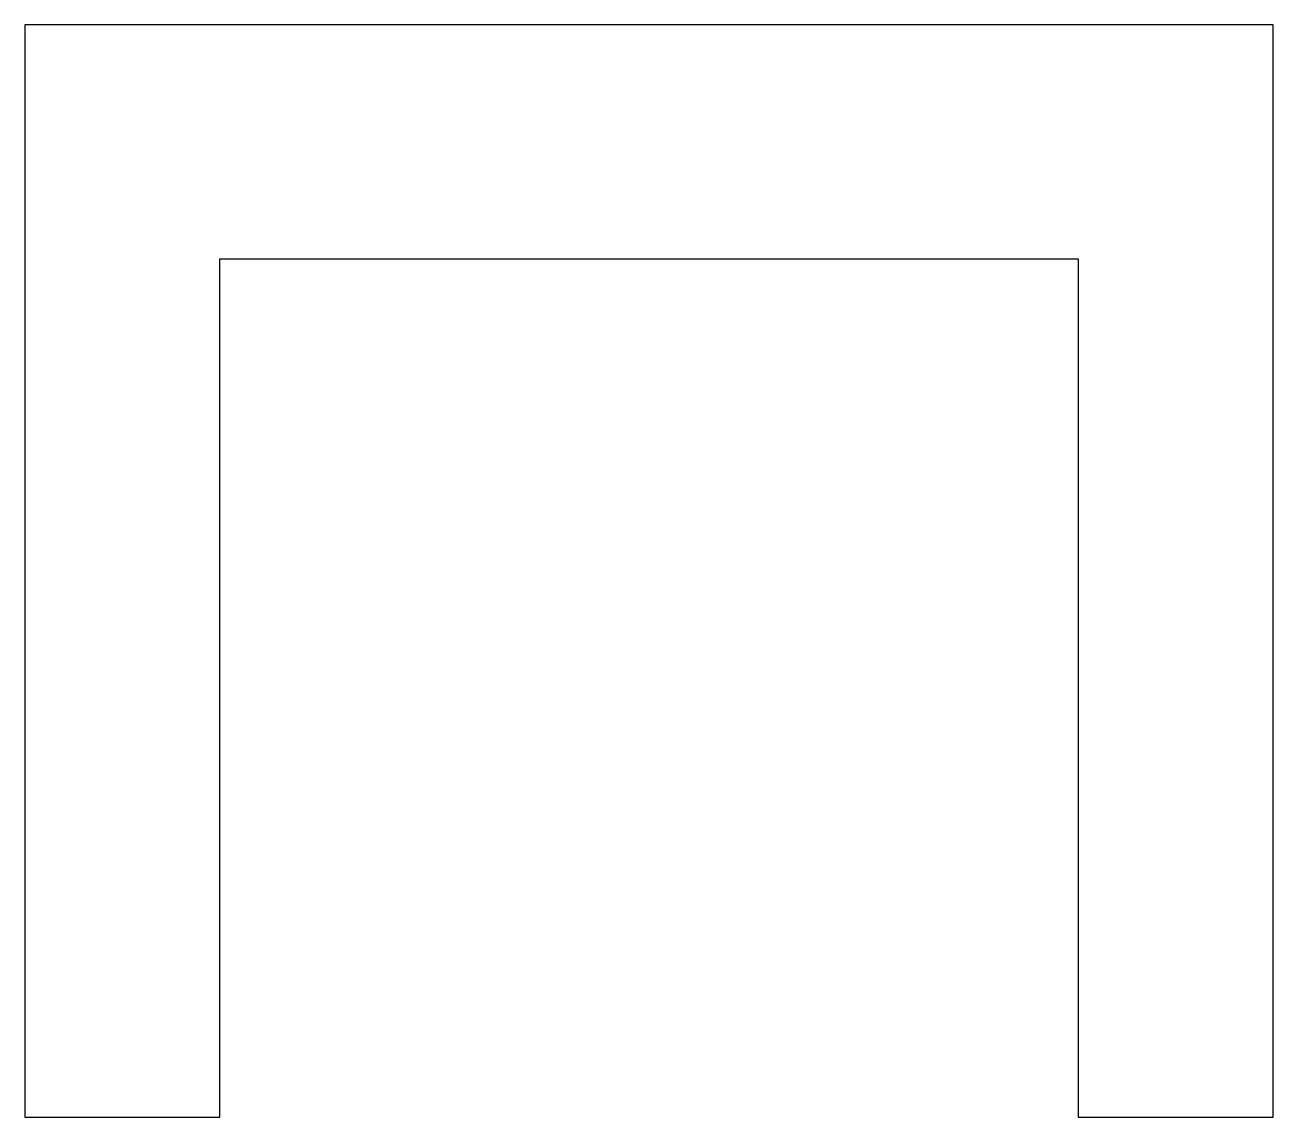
# Model space of a CAD drawing. Header units: inches. Extents: x 0 to 2, y 0 to 1.75.
import ezdxf

# ---------------------------------------------------------------- set-up
doc = ezdxf.new("R2010")
doc.units = ezdxf.units.IN
doc.header["$MEASUREMENT"] = 0
doc.layers.add('CUT', color=7, linetype='CONTINUOUS')

msp = doc.modelspace()

# ---------------------------------------------------------------- linework, layer by layer
at = {"layer": 'CUT'}
for p, q in [((2, 1.75), (0, 1.75)), ((0, 1.75), (0, 0)), ((2, 0), (2, 1.75)), ((0.3125, 0), (0.3125, 1.375)), ((0.3125, 1.375), (1.6875, 1.375)), ((1.6875, 1.375), (1.6875, 0)), ((0, 0), (0.3125, 0)), ((1.6875, 0), (2, 0))]:
    msp.add_line(p, q, dxfattribs=at)

doc.saveas('drawing.dxf')
